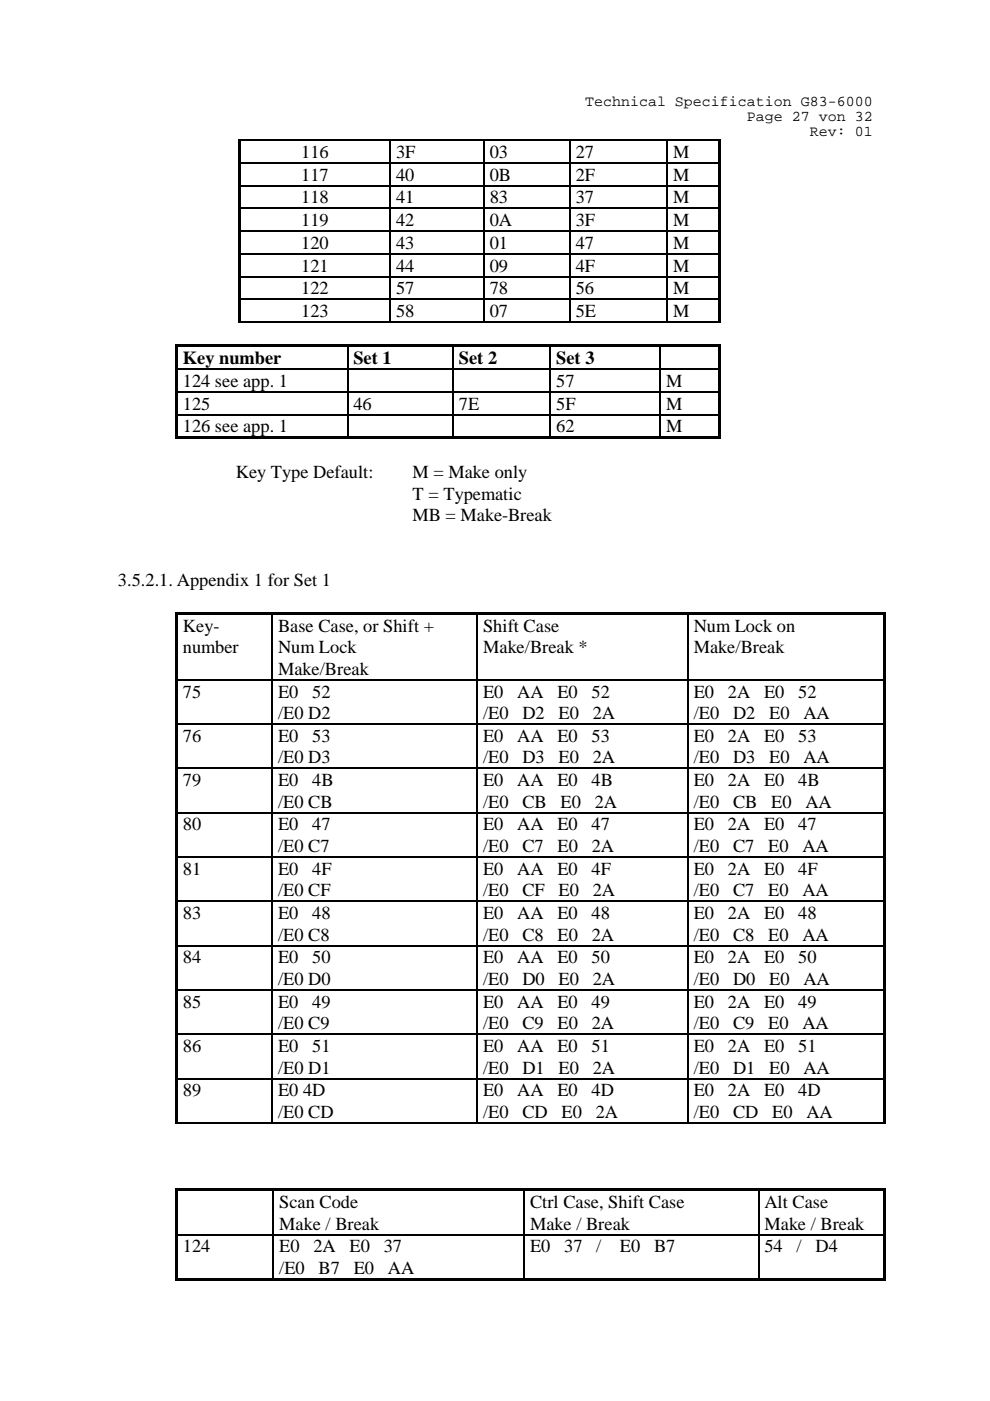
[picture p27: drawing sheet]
<svg xmlns="http://www.w3.org/2000/svg" width="210mm" height="297mm" viewBox="0 0 210 297" stroke-linecap="round" stroke-linejoin="round" font-family="sans-serif">
<defs><g id="words">
<g font-size="3.9">
<text x="63.9" y="33.5">116</text>
<text x="84" y="33.5">3F</text>
<text x="103.8" y="33.5">03</text>
<text x="122.1" y="33.5">27</text>
<text x="142.7" y="33.5">M</text>
<text x="63.9" y="38.3">117</text>
<text x="84" y="38.3">40</text>
<text x="103.8" y="38.3">0B</text>
<text x="122.1" y="38.3">2F</text>
<text x="142.7" y="38.3">M</text>
<text x="63.9" y="43.1">118</text>
<text x="63.9" y="47.9">119</text>
<text x="84" y="43.1">41</text>
<text x="84" y="47.9">42</text>
<text x="103.8" y="43.1">83</text>
<text x="103.8" y="47.9">0A</text>
<text x="122.1" y="43.1">37</text>
<text x="122.1" y="47.9">3F</text>
<text x="142.7" y="43.1">M</text>
<text x="142.7" y="47.9">M</text>
<text x="63.9" y="52.8">120</text>
<text x="84" y="52.8">43</text>
<text x="103.8" y="52.8">01</text>
<text x="122.1" y="52.8">47</text>
<text x="142.7" y="52.8">M</text>
<text x="63.9" y="57.6">121</text>
<text x="84" y="57.6">44</text>
<text x="103.8" y="57.6">09</text>
<text x="122.1" y="57.6">4F</text>
<text x="142.7" y="57.6">M</text>
<text x="63.9" y="62.4">122</text>
<text x="84" y="62.4">57</text>
<text x="103.8" y="62.4">78</text>
<text x="122.1" y="62.4">56</text>
<text x="142.7" y="62.4">M</text>
<text x="63.9" y="67.2">123</text>
<text x="84" y="67.2">58</text>
<text x="103.8" y="67.2">07</text>
<text x="122.1" y="67.2">5E</text>
<text x="142.7" y="67.2">M</text>
<text x="38.8" y="77.3">Key number</text>
<text x="74.9" y="77.3">Set 1</text>
<text x="97.3" y="77.3">Set 2</text>
<text x="117.9" y="77.3">Set 3</text>
<text x="38.8" y="82">124 see app. 1</text>
<text x="117.9" y="82">57</text>
<text x="141.2" y="82">M</text>
<text x="38.8" y="86.8">125</text>
<text x="74.9" y="86.8">46</text>
<text x="97.3" y="86.8">7E</text>
<text x="117.9" y="86.8">5F</text>
<text x="141.2" y="86.8">M</text>
<text x="38.8" y="91.7">126 see app. 1</text>
<text x="117.9" y="91.7">62</text>
<text x="141.2" y="91.7">M</text>
<text x="50" y="101.4">Key Type Default:</text>
<text x="87.4" y="101.4">M = Make only</text>
<text x="87.4" y="105.9">T = Typematic</text>
<text x="87.4" y="110.5">MB = Make-Break</text>
<text x="25" y="124.2">3.5.2.1. Appendix 1 for Set 1</text>
<text x="38.8" y="133.9">Key-</text>
<text x="59" y="133.9">Base Case, or Shift +</text>
<text x="102.4" y="133.9">Shift Case</text>
<text x="147.1" y="133.9">Num Lock on</text>
<text x="38.8" y="138.5">number</text>
<text x="59" y="138.5">Num Lock</text>
<text x="59" y="143.1">Make/Break</text>
<text x="102.4" y="138.5">Make/Break *</text>
<text x="147.1" y="138.5">Make/Break</text>
<text x="38.8" y="147.9">75</text>
<text x="59" y="147.9">E0</text>
<text x="66.2" y="147.9">52</text>
<text x="102.4" y="147.9">E0</text>
<text x="109.7" y="147.9">AA</text>
<text x="118.2" y="147.9">E0</text>
<text x="125.4" y="147.9">52</text>
<text x="147.1" y="147.9">E0</text>
<text x="154.3" y="147.9">2A</text>
<text x="162" y="147.9">E0</text>
<text x="169.2" y="147.9">52</text>
<text x="59" y="152.5">/E0 D2</text>
<text x="102.4" y="152.5">/E0</text>
<text x="110.8" y="152.5">D2</text>
<text x="118.4" y="152.5">E0</text>
<text x="125.7" y="152.5">2A</text>
<text x="147.1" y="152.5">/E0</text>
<text x="155.4" y="152.5">D2</text>
<text x="163.1" y="152.5">E0</text>
<text x="170.3" y="152.5">AA</text>
<text x="38.8" y="157.3">76</text>
<text x="59" y="157.3">E0</text>
<text x="59" y="161.9">/E0 D3</text>
<text x="66.2" y="157.3">53</text>
<text x="102.4" y="157.3">E0</text>
<text x="102.4" y="161.9">/E0</text>
<text x="109.7" y="157.3">AA</text>
<text x="110.8" y="161.9">D3</text>
<text x="118.2" y="157.3">E0</text>
<text x="118.4" y="161.9">E0</text>
<text x="125.4" y="157.3">53</text>
<text x="125.7" y="161.9">2A</text>
<text x="147.1" y="157.3">E0</text>
<text x="147.1" y="161.9">/E0</text>
<text x="154.3" y="157.3">2A</text>
<text x="155.4" y="161.9">D3</text>
<text x="162" y="157.3">E0</text>
<text x="163.1" y="161.9">E0</text>
<text x="169.2" y="157.3">53</text>
<text x="170.3" y="161.9">AA</text>
<text x="38.8" y="166.7">79</text>
<text x="59" y="166.7">E0</text>
<text x="66.2" y="166.7">4B</text>
<text x="102.4" y="166.7">E0</text>
<text x="109.7" y="166.7">AA</text>
<text x="118.2" y="166.7">E0</text>
<text x="125.4" y="166.7">4B</text>
<text x="147.1" y="166.7">E0</text>
<text x="154.3" y="166.7">2A</text>
<text x="162" y="166.7">E0</text>
<text x="169.2" y="166.7">4B</text>
<text x="59" y="171.3">/E0 CB</text>
<text x="102.4" y="171.3">/E0</text>
<text x="110.8" y="171.3">CB</text>
<text x="118.9" y="171.3">E0</text>
<text x="126.1" y="171.3">2A</text>
<text x="147.1" y="171.3">/E0</text>
<text x="155.4" y="171.3">CB</text>
<text x="163.5" y="171.3">E0</text>
<text x="170.8" y="171.3">AA</text>
<text x="38.8" y="176.1">80</text>
<text x="59" y="176.1">E0</text>
<text x="66.2" y="176.1">47</text>
<text x="102.4" y="176.1">E0</text>
<text x="109.7" y="176.1">AA</text>
<text x="118.2" y="176.1">E0</text>
<text x="125.4" y="176.1">47</text>
<text x="147.1" y="176.1">E0</text>
<text x="154.3" y="176.1">2A</text>
<text x="162" y="176.1">E0</text>
<text x="169.2" y="176.1">47</text>
<text x="38.8" y="185.5">81</text>
<text x="59" y="180.6">/E0 C7</text>
<text x="59" y="185.5">E0</text>
<text x="66.2" y="185.5">4F</text>
<text x="102.4" y="180.6">/E0</text>
<text x="102.4" y="185.5">E0</text>
<text x="109.7" y="185.5">AA</text>
<text x="110.8" y="180.6">C7</text>
<text x="118.2" y="185.5">E0</text>
<text x="118.2" y="180.6">E0</text>
<text x="125.4" y="185.5">4F</text>
<text x="125.5" y="180.6">2A</text>
<text x="147.1" y="180.6">/E0</text>
<text x="147.1" y="185.5">E0</text>
<text x="154.3" y="185.5">2A</text>
<text x="155.4" y="180.6">C7</text>
<text x="162" y="185.5">E0</text>
<text x="162.9" y="180.6">E0</text>
<text x="169.2" y="185.5">4F</text>
<text x="170.1" y="180.6">AA</text>
<text x="59" y="190">/E0 CF</text>
<text x="102.4" y="190">/E0</text>
<text x="110.8" y="190">CF</text>
<text x="118.4" y="190">E0</text>
<text x="125.7" y="190">2A</text>
<text x="147.1" y="190">/E0</text>
<text x="155.4" y="190">C7</text>
<text x="162.9" y="190">E0</text>
<text x="170.1" y="190">AA</text>
<text x="38.8" y="194.9">83</text>
<text x="59" y="194.9">E0</text>
<text x="66.2" y="194.9">48</text>
<text x="102.4" y="194.9">E0</text>
<text x="109.7" y="194.9">AA</text>
<text x="118.2" y="194.9">E0</text>
<text x="125.4" y="194.9">48</text>
<text x="147.1" y="194.9">E0</text>
<text x="154.3" y="194.9">2A</text>
<text x="162" y="194.9">E0</text>
<text x="169.2" y="194.9">48</text>
<text x="59" y="199.4">/E0 C8</text>
<text x="102.4" y="199.4">/E0</text>
<text x="110.8" y="199.4">C8</text>
<text x="118.2" y="199.4">E0</text>
<text x="125.5" y="199.4">2A</text>
<text x="147.1" y="199.4">/E0</text>
<text x="155.4" y="199.4">C8</text>
<text x="162.9" y="199.4">E0</text>
<text x="170.1" y="199.4">AA</text>
<text x="38.8" y="204.3">84</text>
<text x="59" y="204.3">E0</text>
<text x="59" y="208.8">/E0 D0</text>
<text x="66.2" y="204.3">50</text>
<text x="102.4" y="204.3">E0</text>
<text x="102.4" y="208.8">/E0</text>
<text x="109.7" y="204.3">AA</text>
<text x="110.8" y="208.8">D0</text>
<text x="118.2" y="204.3">E0</text>
<text x="118.4" y="208.8">E0</text>
<text x="125.4" y="204.3">50</text>
<text x="125.7" y="208.8">2A</text>
<text x="147.1" y="204.3">E0</text>
<text x="147.1" y="208.8">/E0</text>
<text x="154.3" y="204.3">2A</text>
<text x="155.4" y="208.8">D0</text>
<text x="162" y="204.3">E0</text>
<text x="163.1" y="208.8">E0</text>
<text x="169.2" y="204.3">50</text>
<text x="170.3" y="208.8">AA</text>
<text x="38.8" y="213.7">85</text>
<text x="59" y="213.7">E0</text>
<text x="66.2" y="213.7">49</text>
<text x="102.4" y="213.7">E0</text>
<text x="109.7" y="213.7">AA</text>
<text x="118.2" y="213.7">E0</text>
<text x="125.4" y="213.7">49</text>
<text x="147.1" y="213.7">E0</text>
<text x="154.3" y="213.7">2A</text>
<text x="162" y="213.7">E0</text>
<text x="169.2" y="213.7">49</text>
<text x="59" y="218.2">/E0 C9</text>
<text x="102.4" y="218.2">/E0</text>
<text x="110.8" y="218.2">C9</text>
<text x="118.2" y="218.2">E0</text>
<text x="125.5" y="218.2">2A</text>
<text x="147.1" y="218.2">/E0</text>
<text x="155.4" y="218.2">C9</text>
<text x="162.9" y="218.2">E0</text>
<text x="170.1" y="218.2">AA</text>
<text x="38.8" y="223.1">86</text>
<text x="59" y="223.1">E0</text>
<text x="59" y="227.6">/E0 D1</text>
<text x="66.2" y="223.1">51</text>
<text x="102.4" y="223.1">E0</text>
<text x="102.4" y="227.6">/E0</text>
<text x="109.7" y="223.1">AA</text>
<text x="110.8" y="227.6">D1</text>
<text x="118.2" y="223.1">E0</text>
<text x="118.4" y="227.6">E0</text>
<text x="125.4" y="223.1">51</text>
<text x="125.7" y="227.6">2A</text>
<text x="147.1" y="223.1">E0</text>
<text x="147.1" y="227.6">/E0</text>
<text x="154.3" y="223.1">2A</text>
<text x="155.4" y="227.6">D1</text>
<text x="162" y="223.1">E0</text>
<text x="163.1" y="227.6">E0</text>
<text x="169.2" y="223.1">51</text>
<text x="170.3" y="227.6">AA</text>
<text x="38.8" y="232.5">89</text>
<text x="59" y="232.5">E0 4D</text>
<text x="102.4" y="232.5">E0</text>
<text x="109.7" y="232.5">AA</text>
<text x="118.2" y="232.5">E0</text>
<text x="125.4" y="232.5">4D</text>
<text x="147.1" y="232.5">E0</text>
<text x="154.3" y="232.5">2A</text>
<text x="162" y="232.5">E0</text>
<text x="169.2" y="232.5">4D</text>
<text x="59" y="237">/E0 CD</text>
<text x="102.4" y="237">/E0</text>
<text x="110.8" y="237">CD</text>
<text x="119.1" y="237">E0</text>
<text x="126.3" y="237">2A</text>
<text x="147.1" y="237">/E0</text>
<text x="155.4" y="237">CD</text>
<text x="163.7" y="237">E0</text>
<text x="171" y="237">AA</text>
<text x="59.2" y="256.1">Scan Code</text>
<text x="112.4" y="256.1">Ctrl Case, Shift Case</text>
<text x="162.1" y="256.1">Alt Case</text>
<text x="59.2" y="260.7">Make / Break</text>
<text x="112.4" y="260.7">Make / Break</text>
<text x="162.1" y="260.7">Make / Break</text>
<text x="38.8" y="265.5">124</text>
<text x="59.2" y="265.5">E0</text>
<text x="66.4" y="265.5">2A</text>
<text x="74.1" y="265.5">E0</text>
<text x="81.4" y="265.5">37</text>
<text x="112.4" y="265.5">E0</text>
<text x="119.6" y="265.5">37</text>
<text x="126.4" y="265.5">/</text>
<text x="131.4" y="265.5">E0</text>
<text x="138.7" y="265.5">B7</text>
<text x="162.1" y="265.5">54</text>
<text x="168.9" y="265.5">/</text>
<text x="172.9" y="265.5">D4</text>
<text x="59.2" y="270.1">/E0</text>
<text x="67.5" y="270.1">B7</text>
<text x="75" y="270.1">E0</text>
<text x="82.2" y="270.1">AA</text>
</g>
<g font-size="3.2">
<text x="124.1" y="22.6">Technical Specification G83-6000</text>
<text x="158.4" y="25.8">Page 27 von 32</text>
<text x="171.7" y="28.9">Rev: 01</text>
</g>
</g></defs>
<g fill="none" stroke="#000" stroke-width=".25">
<path d="M50.5 29.7h32.1M51 34.5h31.6M51 39.3h31.6M82.7 29.8v4.6M82.7 34.6v4.6M82.7 39.5v4.5M82.9 29.7h19.6M82.9 34.5h19.6M82.9 39.3h19.6M102.6 29.8v4.6M102.6 34.6v4.6M102.6 39.5v4.5"/>
<path d="M102.7 29.7h18M102.7 34.5h18M102.7 39.3h18M120.8 29.8v4.6M120.8 34.6v4.6M120.8 39.5v4.5M120.9 29.7h20.4M120.9 34.5h20.4M120.9 39.3h20.4M141.4 29.8v4.6M141.4 34.6v4.6M141.4 39.5v4.5"/>
<path d="M141.5 29.7h10.8M141.5 34.5h10.8M141.5 39.3h10.8M51 44.2h31.6M51 49h31.6M51 53.8h31.6M51 58.6h31.6M82.7 44.3v4.6M82.7 49.1v4.6M82.7 53.9v4.6M82.7 58.8v4.5M82.9 44.2h19.6"/>
<path d="M82.9 49h19.6M82.9 53.8h19.6M82.9 58.6h19.6M102.6 44.3v4.6M102.6 49.1v4.6M102.6 53.9v4.6M102.6 58.8v4.5M102.7 44.2h18M102.7 49h18M102.7 53.8h18M102.7 58.6h18M120.8 44.3v4.6"/>
<path d="M120.8 49.1v4.6M120.8 53.9v4.6M120.8 58.8v4.5M120.9 44.2h20.4M120.9 49h20.4M120.9 53.8h20.4M120.9 58.6h20.4M141.4 44.3v4.6M141.4 49.1v4.6M141.4 53.9v4.6M141.4 58.8v4.5M141.5 44.2h10.8"/>
<path d="M141.5 49h10.8M141.5 53.8h10.8M141.5 58.6h10.8M37.7 78.2h35.9M50.5 68.3h32.1M51 63.5h31.6M73.7 73.5v4.6M73.7 78.4v4.5M73.8 78.2h22.2M82.7 63.6v4.6M82.9 63.5h19.6M82.9 68.3h19.6"/>
<path d="M96.1 73.5v4.6M96.1 78.4v4.5M96.2 78.2h20.4M102.6 63.6v4.6M102.7 63.5h18M102.7 68.3h18M116.7 73.5v4.6M116.7 78.4v4.5M116.8 78.2h23.1M120.8 63.6v4.6M120.9 63.5h20.4M120.9 68.3h20.4"/>
<path d="M140 73.5v4.6M140 78.4v4.5M140.1 78.2h12.2M141.4 63.6v4.6M141.5 63.5h10.8M141.5 68.3h10.8M37.7 83.1h35.9M37.7 87.9h35.9M73.7 83.2v4.6M73.7 88v4.6M73.8 83.1h22.2M73.8 87.9h22.2"/>
<path d="M96.1 83.2v4.6M96.1 88v4.6M96.2 83.1h20.4M96.2 87.9h20.4M116.7 83.2v4.6M116.7 88v4.6M116.8 83.1h23.1M116.8 87.9h23.1M140 83.2v4.6M140 88v4.6M140.1 83.1h12.2M140.1 87.9h12.2"/>
<path d="M57.7 130.3v13.7M101.2 130.3v13.7M145.9 130.3v13.7M37.7 144.1h19.9M37.7 153.5h19.9M57.7 144.2v9.2M57.7 153.6v9.2M57.9 144.1h43.2M57.9 153.5h43.2M101.2 144.2v9.2M101.2 153.6v9.2M101.3 144.1h44.4"/>
<path d="M101.3 153.5h44.4M145.9 144.2v9.2M145.9 153.6v9.2M146 144.1h41.3M146 153.5h41.3M37.7 162.9h19.9M37.7 172.3h19.9M57.7 163v9.2M57.7 172.4v9.2M57.9 162.9h43.2M57.9 172.3h43.2M101.2 163v9.2"/>
<path d="M101.2 172.4v9.2M101.3 162.9h44.4M101.3 172.3h44.4M145.9 163v9.2M145.9 172.4v9.2M146 162.9h41.3M146 172.3h41.3M37.7 181.7h19.9M37.7 191.1h19.9M57.7 181.8v9.2M57.7 191.2v9.2M57.9 181.7h43.2"/>
<path d="M57.9 191.1h43.2M101.2 181.8v9.2M101.2 191.2v9.2M101.3 181.7h44.4M101.3 191.1h44.4M145.9 181.8v9.2M145.9 191.2v9.2M146 181.7h41.3M146 191.1h41.3M37.7 200.5h19.9M37.7 209.9h19.9M37.7 219.3h19.9"/>
<path d="M57.7 200.6v9.2M57.7 210v9.2M57.7 219.4v9.2M57.9 200.5h43.2M57.9 209.9h43.2M57.9 219.3h43.2M101.2 200.6v9.2M101.2 210v9.2M101.2 219.4v9.2M101.3 200.5h44.4M101.3 209.9h44.4M101.3 219.3h44.4"/>
<path d="M145.9 200.6v9.2M145.9 210v9.2M145.9 219.4v9.2M146 200.5h41.3M146 209.9h41.3M146 219.3h41.3M37.2 238.1h20.4M37.7 228.7h19.9M57.7 228.8v9.2M57.9 228.7h43.2M57.9 238.1h43.2M101.2 228.8v9.2"/>
<path d="M101.3 228.7h44.4M101.3 238.1h44.4M145.9 228.8v9.2M146 228.7h41.3M146 238.1h41.3M57.9 252.5v9.1M111.2 252.5v9.1M160.9 252.5v9.1M37.7 261.8h20.1M57.9 261.9v9.1M58.1 261.8h52.9M111.2 261.9v9.1"/>
<path d="M111.3 261.8h49.4M160.9 261.9v9.1M161 261.8h26.3"/>
</g>
<g fill="#000">
<path d="M50.5 29.8h.5v4.6h-.5z" fill-rule="evenodd"/>
<path d="M50.5 34.4h.5v.2h-.5z" fill-rule="evenodd"/>
<path d="M50.5 34.6h.5v4.6h-.5z" fill-rule="evenodd"/>
<path d="M50.5 39.2h.5v.3h-.5z" fill-rule="evenodd"/>
<path d="M82.6 29.6h.3v.2h-.3z" fill-rule="evenodd"/>
<path d="M82.6 34.4h.3v.2h-.3z" fill-rule="evenodd"/>
<path d="M82.6 39.2h.3v.3h-.3z" fill-rule="evenodd"/>
<path d="M102.5 29.6h.2v.2h-.2z" fill-rule="evenodd"/>
<path d="M102.5 34.4h.2v.2h-.2z" fill-rule="evenodd"/>
<path d="M102.5 39.2h.2v.3h-.2z" fill-rule="evenodd"/>
<path d="M120.7 29.6h.2v.2h-.2z" fill-rule="evenodd"/>
<path d="M120.7 34.4h.2v.2h-.2z" fill-rule="evenodd"/>
<path d="M120.7 39.2h.2v.3h-.2z" fill-rule="evenodd"/>
<path d="M141.3 29.6h.2v.2h-.2z" fill-rule="evenodd"/>
<path d="M141.3 34.4h.2v.2h-.2z" fill-rule="evenodd"/>
<path d="M141.3 39.2h.2v.3h-.2z" fill-rule="evenodd"/>
<path d="M152.3 29.6h.5v.2h-.5z" fill-rule="evenodd"/>
<path d="M152.3 29.8h.5v4.6h-.5z" fill-rule="evenodd"/>
<path d="M152.3 34.4h.5v.2h-.5z" fill-rule="evenodd"/>
<path d="M152.3 34.6h.5v4.6h-.5z" fill-rule="evenodd"/>
<path d="M152.3 39.2h.5v.3h-.5z" fill-rule="evenodd"/>
<path d="M50.5 39.5h.5v4.5h-.5z" fill-rule="evenodd"/>
<path d="M50.5 44h.5v.3h-.5z" fill-rule="evenodd"/>
<path d="M50.5 44.3h.5v4.6h-.5z" fill-rule="evenodd"/>
<path d="M50.5 48.9h.5v.2h-.5z" fill-rule="evenodd"/>
<path d="M50.5 49.1h.5v4.6h-.5z" fill-rule="evenodd"/>
<path d="M50.5 53.7h.5v.2h-.5z" fill-rule="evenodd"/>
<path d="M50.5 53.9h.5v4.6h-.5z" fill-rule="evenodd"/>
<path d="M50.5 58.5h.5v.3h-.5z" fill-rule="evenodd"/>
<path d="M82.6 44h.3v.3h-.3z" fill-rule="evenodd"/>
<path d="M82.6 48.9h.3v.2h-.3z" fill-rule="evenodd"/>
<path d="M82.6 53.7h.3v.2h-.3z" fill-rule="evenodd"/>
<path d="M82.6 58.5h.3v.3h-.3z" fill-rule="evenodd"/>
<path d="M102.5 44h.2v.3h-.2z" fill-rule="evenodd"/>
<path d="M102.5 48.9h.2v.2h-.2z" fill-rule="evenodd"/>
<path d="M102.5 53.7h.2v.2h-.2z" fill-rule="evenodd"/>
<path d="M102.5 58.5h.2v.3h-.2z" fill-rule="evenodd"/>
<path d="M120.7 44h.2v.3h-.2z" fill-rule="evenodd"/>
<path d="M120.7 48.9h.2v.2h-.2z" fill-rule="evenodd"/>
<path d="M120.7 53.7h.2v.2h-.2z" fill-rule="evenodd"/>
<path d="M120.7 58.5h.2v.3h-.2z" fill-rule="evenodd"/>
<path d="M141.3 44h.2v.3h-.2z" fill-rule="evenodd"/>
<path d="M141.3 48.9h.2v.2h-.2z" fill-rule="evenodd"/>
<path d="M141.3 53.7h.2v.2h-.2z" fill-rule="evenodd"/>
<path d="M141.3 58.5h.2v.3h-.2z" fill-rule="evenodd"/>
<path d="M152.3 39.5h.5v4.5h-.5z" fill-rule="evenodd"/>
<path d="M152.3 44h.5v.3h-.5z" fill-rule="evenodd"/>
<path d="M152.3 44.3h.5v4.6h-.5z" fill-rule="evenodd"/>
<path d="M152.3 48.9h.5v.2h-.5z" fill-rule="evenodd"/>
<path d="M152.3 49.1h.5v4.6h-.5z" fill-rule="evenodd"/>
<path d="M152.3 53.7h.5v.2h-.5z" fill-rule="evenodd"/>
<path d="M152.3 53.9h.5v4.6h-.5z" fill-rule="evenodd"/>
<path d="M152.3 58.5h.5v.3h-.5z" fill-rule="evenodd"/>
<path d="M37.2 73h.5v.5h-.5z" fill-rule="evenodd"/>
<path d="M37.2 73h.5v.5h-.5z" fill-rule="evenodd"/>
<path d="M37.2 73.5h.5v4.6h-.5z" fill-rule="evenodd"/>
<path d="M37.2 78.1h.5v.3h-.5z" fill-rule="evenodd"/>
<path d="M37.7 73h35.9v.5h-35.9z" fill-rule="evenodd"/>
<path d="M50.5 58.8h.5v4.5h-.5z" fill-rule="evenodd"/>
<path d="M50.5 63.3h.5v.3h-.5z" fill-rule="evenodd"/>
<path d="M50.5 63.6h.5v4.6h-.5z" fill-rule="evenodd"/>
<path d="M73.6 73.5h.2z" fill-rule="evenodd"/>
<path d="M73.6 73h.5v.5h-.5z" fill-rule="evenodd"/>
<path d="M73.6 78.1h.2v.3h-.2z" fill-rule="evenodd"/>
<path d="M74.1 73h21.9v.5h-21.9z" fill-rule="evenodd"/>
<path d="M82.6 63.3h.3v.3h-.3z" fill-rule="evenodd"/>
<path d="M82.6 68.2h.3v.2h-.3z" fill-rule="evenodd"/>
<path d="M96 73.5h.2z" fill-rule="evenodd"/>
<path d="M96 73h.5v.5h-.5z" fill-rule="evenodd"/>
<path d="M96 78.1h.2v.3h-.2z" fill-rule="evenodd"/>
<path d="M96.5 73h20.1v.5h-20.1z" fill-rule="evenodd"/>
<path d="M102.5 63.3h.2v.3h-.2z" fill-rule="evenodd"/>
<path d="M102.5 68.2h.2v.2h-.2z" fill-rule="evenodd"/>
<path d="M116.6 73.5h.2z" fill-rule="evenodd"/>
<path d="M116.6 73h.5v.5h-.5z" fill-rule="evenodd"/>
<path d="M116.6 78.1h.2v.3h-.2z" fill-rule="evenodd"/>
<path d="M117.1 73h22.8v.5h-22.8z" fill-rule="evenodd"/>
<path d="M120.7 63.3h.2v.3h-.2z" fill-rule="evenodd"/>
<path d="M120.7 68.2h.2v.2h-.2z" fill-rule="evenodd"/>
<path d="M139.9 73.5h.2z" fill-rule="evenodd"/>
<path d="M139.9 73h.5v.5h-.5z" fill-rule="evenodd"/>
<path d="M139.9 78.1h.2v.3h-.2z" fill-rule="evenodd"/>
<path d="M140.4 73h11.9v.5h-11.9z" fill-rule="evenodd"/>
<path d="M141.3 63.3h.2v.3h-.2z" fill-rule="evenodd"/>
<path d="M141.3 68.2h.2v.2h-.2z" fill-rule="evenodd"/>
<path d="M152.3 58.8h.5v4.5h-.5z" fill-rule="evenodd"/>
<path d="M152.3 63.3h.5v.3h-.5z" fill-rule="evenodd"/>
<path d="M152.3 63.6h.5v4.6h-.5z" fill-rule="evenodd"/>
<path d="M152.3 68.2h.5v.2h-.5z" fill-rule="evenodd"/>
<path d="M152.3 73h.5v.5h-.5z" fill-rule="evenodd"/>
<path d="M152.3 73h.5v.5h-.5z" fill-rule="evenodd"/>
<path d="M152.3 73.5h.5v4.6h-.5z" fill-rule="evenodd"/>
<path d="M152.3 78.1h.5v.3h-.5z" fill-rule="evenodd"/>
<path d="M37.2 78.4h.5v4.5h-.5z" fill-rule="evenodd"/>
<path d="M37.2 82.9h.5v.3h-.5z" fill-rule="evenodd"/>
<path d="M37.2 83.2h.5v4.6h-.5z" fill-rule="evenodd"/>
<path d="M37.2 87.8h.5v.2h-.5z" fill-rule="evenodd"/>
<path d="M37.2 88h.5v4.6h-.5z" fill-rule="evenodd"/>
<path d="M37.2 92.6h.5v.5h-.5z" fill-rule="evenodd"/>
<path d="M37.2 92.6h.5v.5h-.5z" fill-rule="evenodd"/>
<path d="M37.7 92.6h35.9v.5h-35.9z" fill-rule="evenodd"/>
<path d="M73.6 82.9h.2v.3h-.2z" fill-rule="evenodd"/>
<path d="M73.6 87.8h.2v.2h-.2z" fill-rule="evenodd"/>
<path d="M73.6 92.6h.5v.5h-.5z" fill-rule="evenodd"/>
<path d="M74.1 92.6h21.9v.5h-21.9z" fill-rule="evenodd"/>
<path d="M96 82.9h.2v.3h-.2z" fill-rule="evenodd"/>
<path d="M96 87.8h.2v.2h-.2z" fill-rule="evenodd"/>
<path d="M96 92.6h.5v.5h-.5z" fill-rule="evenodd"/>
<path d="M96.5 92.6h20.1v.5h-20.1z" fill-rule="evenodd"/>
<path d="M116.6 82.9h.2v.3h-.2z" fill-rule="evenodd"/>
<path d="M116.6 87.8h.2v.2h-.2z" fill-rule="evenodd"/>
<path d="M116.6 92.6h.5v.5h-.5z" fill-rule="evenodd"/>
<path d="M117.1 92.6h22.8v.5h-22.8z" fill-rule="evenodd"/>
<path d="M139.9 82.9h.2v.3h-.2z" fill-rule="evenodd"/>
<path d="M139.9 87.8h.2v.2h-.2z" fill-rule="evenodd"/>
<path d="M139.9 92.6h.5v.5h-.5z" fill-rule="evenodd"/>
<path d="M140.4 92.6h11.9v.5h-11.9z" fill-rule="evenodd"/>
<path d="M152.3 78.4h.5v4.5h-.5z" fill-rule="evenodd"/>
<path d="M152.3 82.9h.5v.3h-.5z" fill-rule="evenodd"/>
<path d="M152.3 83.2h.5v4.6h-.5z" fill-rule="evenodd"/>
<path d="M152.3 87.8h.5v.2h-.5z" fill-rule="evenodd"/>
<path d="M152.3 88h.5v4.6h-.5z" fill-rule="evenodd"/>
<path d="M152.3 92.6h.5v.5h-.5z" fill-rule="evenodd"/>
<path d="M152.3 92.6h.5v.5h-.5z" fill-rule="evenodd"/>
<path d="M37.2 129.7h.5v.6h-.5z" fill-rule="evenodd"/>
<path d="M37.2 129.7h.5v.5h-.5z" fill-rule="evenodd"/>
<path d="M37.7 129.7h19.9v.5h-19.9z" fill-rule="evenodd"/>
<path d="M57.6 130.2l.3 .1z" fill-rule="evenodd"/>
<path d="M57.6 129.7h.5v.5h-.5z" fill-rule="evenodd"/>
<path d="M58.1 129.7h43v.5h-43z" fill-rule="evenodd"/>
<path d="M101.1 130.2l.2 .1z" fill-rule="evenodd"/>
<path d="M101.1 129.7h.5v.5h-.5z" fill-rule="evenodd"/>
<path d="M101.6 129.7h44.1v.5h-44.1z" fill-rule="evenodd"/>
<path d="M145.7 130.2l.3 .1z" fill-rule="evenodd"/>
<path d="M145.7 129.7h.5v.5h-.5z" fill-rule="evenodd"/>
<path d="M146.2 129.7h41.1v.5h-41.1z" fill-rule="evenodd"/>
<path d="M187.3 129.7h.5v.6h-.5z" fill-rule="evenodd"/>
<path d="M187.3 129.7h.5v.5h-.5z" fill-rule="evenodd"/>
<path d="M37.2 130.3h.5v13.7h-.5z" fill-rule="evenodd"/>
<path d="M37.2 144h.5v.2h-.5z" fill-rule="evenodd"/>
<path d="M37.2 144.2h.5v9.2h-.5z" fill-rule="evenodd"/>
<path d="M37.2 153.4h.5v.2h-.5z" fill-rule="evenodd"/>
<path d="M57.6 144h.3v.2h-.3z" fill-rule="evenodd"/>
<path d="M57.6 153.4h.3v.2h-.3z" fill-rule="evenodd"/>
<path d="M101.1 144h.2v.2h-.2z" fill-rule="evenodd"/>
<path d="M101.1 153.4h.2v.2h-.2z" fill-rule="evenodd"/>
<path d="M145.7 144h.3v.2h-.3z" fill-rule="evenodd"/>
<path d="M145.7 153.4h.3v.2h-.3z" fill-rule="evenodd"/>
<path d="M187.3 130.3h.5v13.7h-.5z" fill-rule="evenodd"/>
<path d="M187.3 144h.5v.2h-.5z" fill-rule="evenodd"/>
<path d="M187.3 144.2h.5v9.2h-.5z" fill-rule="evenodd"/>
<path d="M187.3 153.4h.5v.2h-.5z" fill-rule="evenodd"/>
<path d="M37.2 153.6h.5v9.2h-.5z" fill-rule="evenodd"/>
<path d="M37.2 162.8h.5v.2h-.5z" fill-rule="evenodd"/>
<path d="M37.2 163h.5v9.2h-.5z" fill-rule="evenodd"/>
<path d="M37.2 172.2h.5v.2h-.5z" fill-rule="evenodd"/>
<path d="M57.6 162.8h.3v.2h-.3z" fill-rule="evenodd"/>
<path d="M57.6 172.2h.3v.2h-.3z" fill-rule="evenodd"/>
<path d="M101.1 162.8h.2v.2h-.2z" fill-rule="evenodd"/>
<path d="M101.1 172.2h.2v.2h-.2z" fill-rule="evenodd"/>
<path d="M145.7 162.8h.3v.2h-.3z" fill-rule="evenodd"/>
<path d="M145.7 172.2h.3v.2h-.3z" fill-rule="evenodd"/>
<path d="M187.3 153.6h.5v9.2h-.5z" fill-rule="evenodd"/>
<path d="M187.3 162.8h.5v.2h-.5z" fill-rule="evenodd"/>
<path d="M187.3 163h.5v9.2h-.5z" fill-rule="evenodd"/>
<path d="M187.3 172.2h.5v.2h-.5z" fill-rule="evenodd"/>
<path d="M37.2 172.4h.5v9.2h-.5z" fill-rule="evenodd"/>
<path d="M37.2 181.6h.5v.2h-.5z" fill-rule="evenodd"/>
<path d="M37.2 181.8h.5v9.2h-.5z" fill-rule="evenodd"/>
<path d="M37.2 191h.5v.2h-.5z" fill-rule="evenodd"/>
<path d="M57.6 181.6h.3v.2h-.3z" fill-rule="evenodd"/>
<path d="M57.6 191h.3v.2h-.3z" fill-rule="evenodd"/>
<path d="M101.1 181.6h.2v.2h-.2z" fill-rule="evenodd"/>
<path d="M101.1 191h.2v.2h-.2z" fill-rule="evenodd"/>
<path d="M145.7 181.6h.3v.2h-.3z" fill-rule="evenodd"/>
<path d="M145.7 191h.3v.2h-.3z" fill-rule="evenodd"/>
<path d="M187.3 172.4h.5v9.2h-.5z" fill-rule="evenodd"/>
<path d="M187.3 181.6h.5v.2h-.5z" fill-rule="evenodd"/>
<path d="M187.3 181.8h.5v9.2h-.5z" fill-rule="evenodd"/>
<path d="M187.3 191h.5v.2h-.5z" fill-rule="evenodd"/>
<path d="M37.2 191.2h.5v9.2h-.5z" fill-rule="evenodd"/>
<path d="M37.2 200.4h.5v.2h-.5z" fill-rule="evenodd"/>
<path d="M37.2 200.6h.5v9.2h-.5z" fill-rule="evenodd"/>
<path d="M37.2 209.8h.5v.2h-.5z" fill-rule="evenodd"/>
<path d="M37.2 210h.5v9.2h-.5z" fill-rule="evenodd"/>
<path d="M37.2 219.2h.5v.2h-.5z" fill-rule="evenodd"/>
<path d="M57.6 200.4h.3v.2h-.3z" fill-rule="evenodd"/>
<path d="M57.6 209.8h.3v.2h-.3z" fill-rule="evenodd"/>
<path d="M57.6 219.2h.3v.2h-.3z" fill-rule="evenodd"/>
<path d="M101.1 200.4h.2v.2h-.2z" fill-rule="evenodd"/>
<path d="M101.1 209.8h.2v.2h-.2z" fill-rule="evenodd"/>
<path d="M101.1 219.2h.2v.2h-.2z" fill-rule="evenodd"/>
<path d="M145.7 200.4h.3v.2h-.3z" fill-rule="evenodd"/>
<path d="M145.7 209.8h.3v.2h-.3z" fill-rule="evenodd"/>
<path d="M145.7 219.2h.3v.2h-.3z" fill-rule="evenodd"/>
<path d="M187.3 191.2h.5v9.2h-.5z" fill-rule="evenodd"/>
<path d="M187.3 200.4h.5v.2h-.5z" fill-rule="evenodd"/>
<path d="M187.3 200.6h.5v9.2h-.5z" fill-rule="evenodd"/>
<path d="M187.3 209.8h.5v.2h-.5z" fill-rule="evenodd"/>
<path d="M187.3 210h.5v9.2h-.5z" fill-rule="evenodd"/>
<path d="M187.3 219.2h.5v.2h-.5z" fill-rule="evenodd"/>
<path d="M37.2 219.4h.5v9.2h-.5z" fill-rule="evenodd"/>
<path d="M37.2 228.6h.5v.2h-.5z" fill-rule="evenodd"/>
<path d="M37.2 228.8h.5v9.2h-.5z" fill-rule="evenodd"/>
<path d="M57.6 228.6h.3v.2h-.3z" fill-rule="evenodd"/>
<path d="M57.6 238h.3v.2h-.3z" fill-rule="evenodd"/>
<path d="M101.1 228.6h.2v.2h-.2z" fill-rule="evenodd"/>
<path d="M101.1 238h.2v.2h-.2z" fill-rule="evenodd"/>
<path d="M145.7 228.6h.3v.2h-.3z" fill-rule="evenodd"/>
<path d="M145.7 238h.3v.2h-.3z" fill-rule="evenodd"/>
<path d="M187.3 219.4h.5v9.2h-.5z" fill-rule="evenodd"/>
<path d="M187.3 228.6h.5v.2h-.5z" fill-rule="evenodd"/>
<path d="M187.3 228.8h.5v9.2h-.5z" fill-rule="evenodd"/>
<path d="M187.3 238h.5v.2h-.5z" fill-rule="evenodd"/>
<path d="M37.2 251.9h.5v.6h-.5z" fill-rule="evenodd"/>
<path d="M37.2 251.9h.5v.5h-.5z" fill-rule="evenodd"/>
<path d="M37.7 251.9h20.1v.5h-20.1z" fill-rule="evenodd"/>
<path d="M57.8 252.4l.3 .1z" fill-rule="evenodd"/>
<path d="M57.8 251.9h.5v.5h-.5z" fill-rule="evenodd"/>
<path d="M58.3 251.9h52.7v.5h-52.7z" fill-rule="evenodd"/>
<path d="M111 252.4l.3 .1z" fill-rule="evenodd"/>
<path d="M111 251.9h.5v.5h-.5z" fill-rule="evenodd"/>
<path d="M111.5 251.9h49.2v.5h-49.2z" fill-rule="evenodd"/>
<path d="M160.7 252.4l.3 .1z" fill-rule="evenodd"/>
<path d="M160.7 251.9h.5v.5h-.5z" fill-rule="evenodd"/>
<path d="M161.2 251.9h26.1v.5h-26.1z" fill-rule="evenodd"/>
<path d="M187.3 251.9h.5v.6h-.5z" fill-rule="evenodd"/>
<path d="M187.3 251.9h.5v.5h-.5z" fill-rule="evenodd"/>
<path d="M37.2 252.5h.5v9.1h-.5z" fill-rule="evenodd"/>
<path d="M37.2 261.6h.5v.3h-.5z" fill-rule="evenodd"/>
<path d="M37.2 261.9h.5v9.1h-.5z" fill-rule="evenodd"/>
<path d="M37.2 271h.5v.5h-.5z" fill-rule="evenodd"/>
<path d="M37.2 271h.5v.5h-.5z" fill-rule="evenodd"/>
<path d="M37.7 271h20.1v.5h-20.1z" fill-rule="evenodd"/>
<path d="M57.8 261.6h.3v.3h-.3z" fill-rule="evenodd"/>
<path d="M57.8 271h.5v.5h-.5z" fill-rule="evenodd"/>
<path d="M58.3 271h52.7v.5h-52.7z" fill-rule="evenodd"/>
<path d="M111 261.6h.3v.3h-.3z" fill-rule="evenodd"/>
<path d="M111 271h.5v.5h-.5z" fill-rule="evenodd"/>
<path d="M111.5 271h49.2v.5h-49.2z" fill-rule="evenodd"/>
<path d="M160.7 261.6h.3v.3h-.3z" fill-rule="evenodd"/>
<path d="M160.7 271h.5v.5h-.5z" fill-rule="evenodd"/>
<path d="M161.2 271h26.1v.5h-26.1z" fill-rule="evenodd"/>
<path d="M187.3 252.5h.5v9.1h-.5z" fill-rule="evenodd"/>
<path d="M187.3 261.6h.5v.3h-.5z" fill-rule="evenodd"/>
<path d="M187.3 261.9h.5v9.1h-.5z" fill-rule="evenodd"/>
<path d="M187.3 271h.5v.5h-.5z" fill-rule="evenodd"/>
<path d="M187.3 271h.5v.5h-.5z" fill-rule="evenodd"/>
</g>
<use href="#words"/>
</svg>
